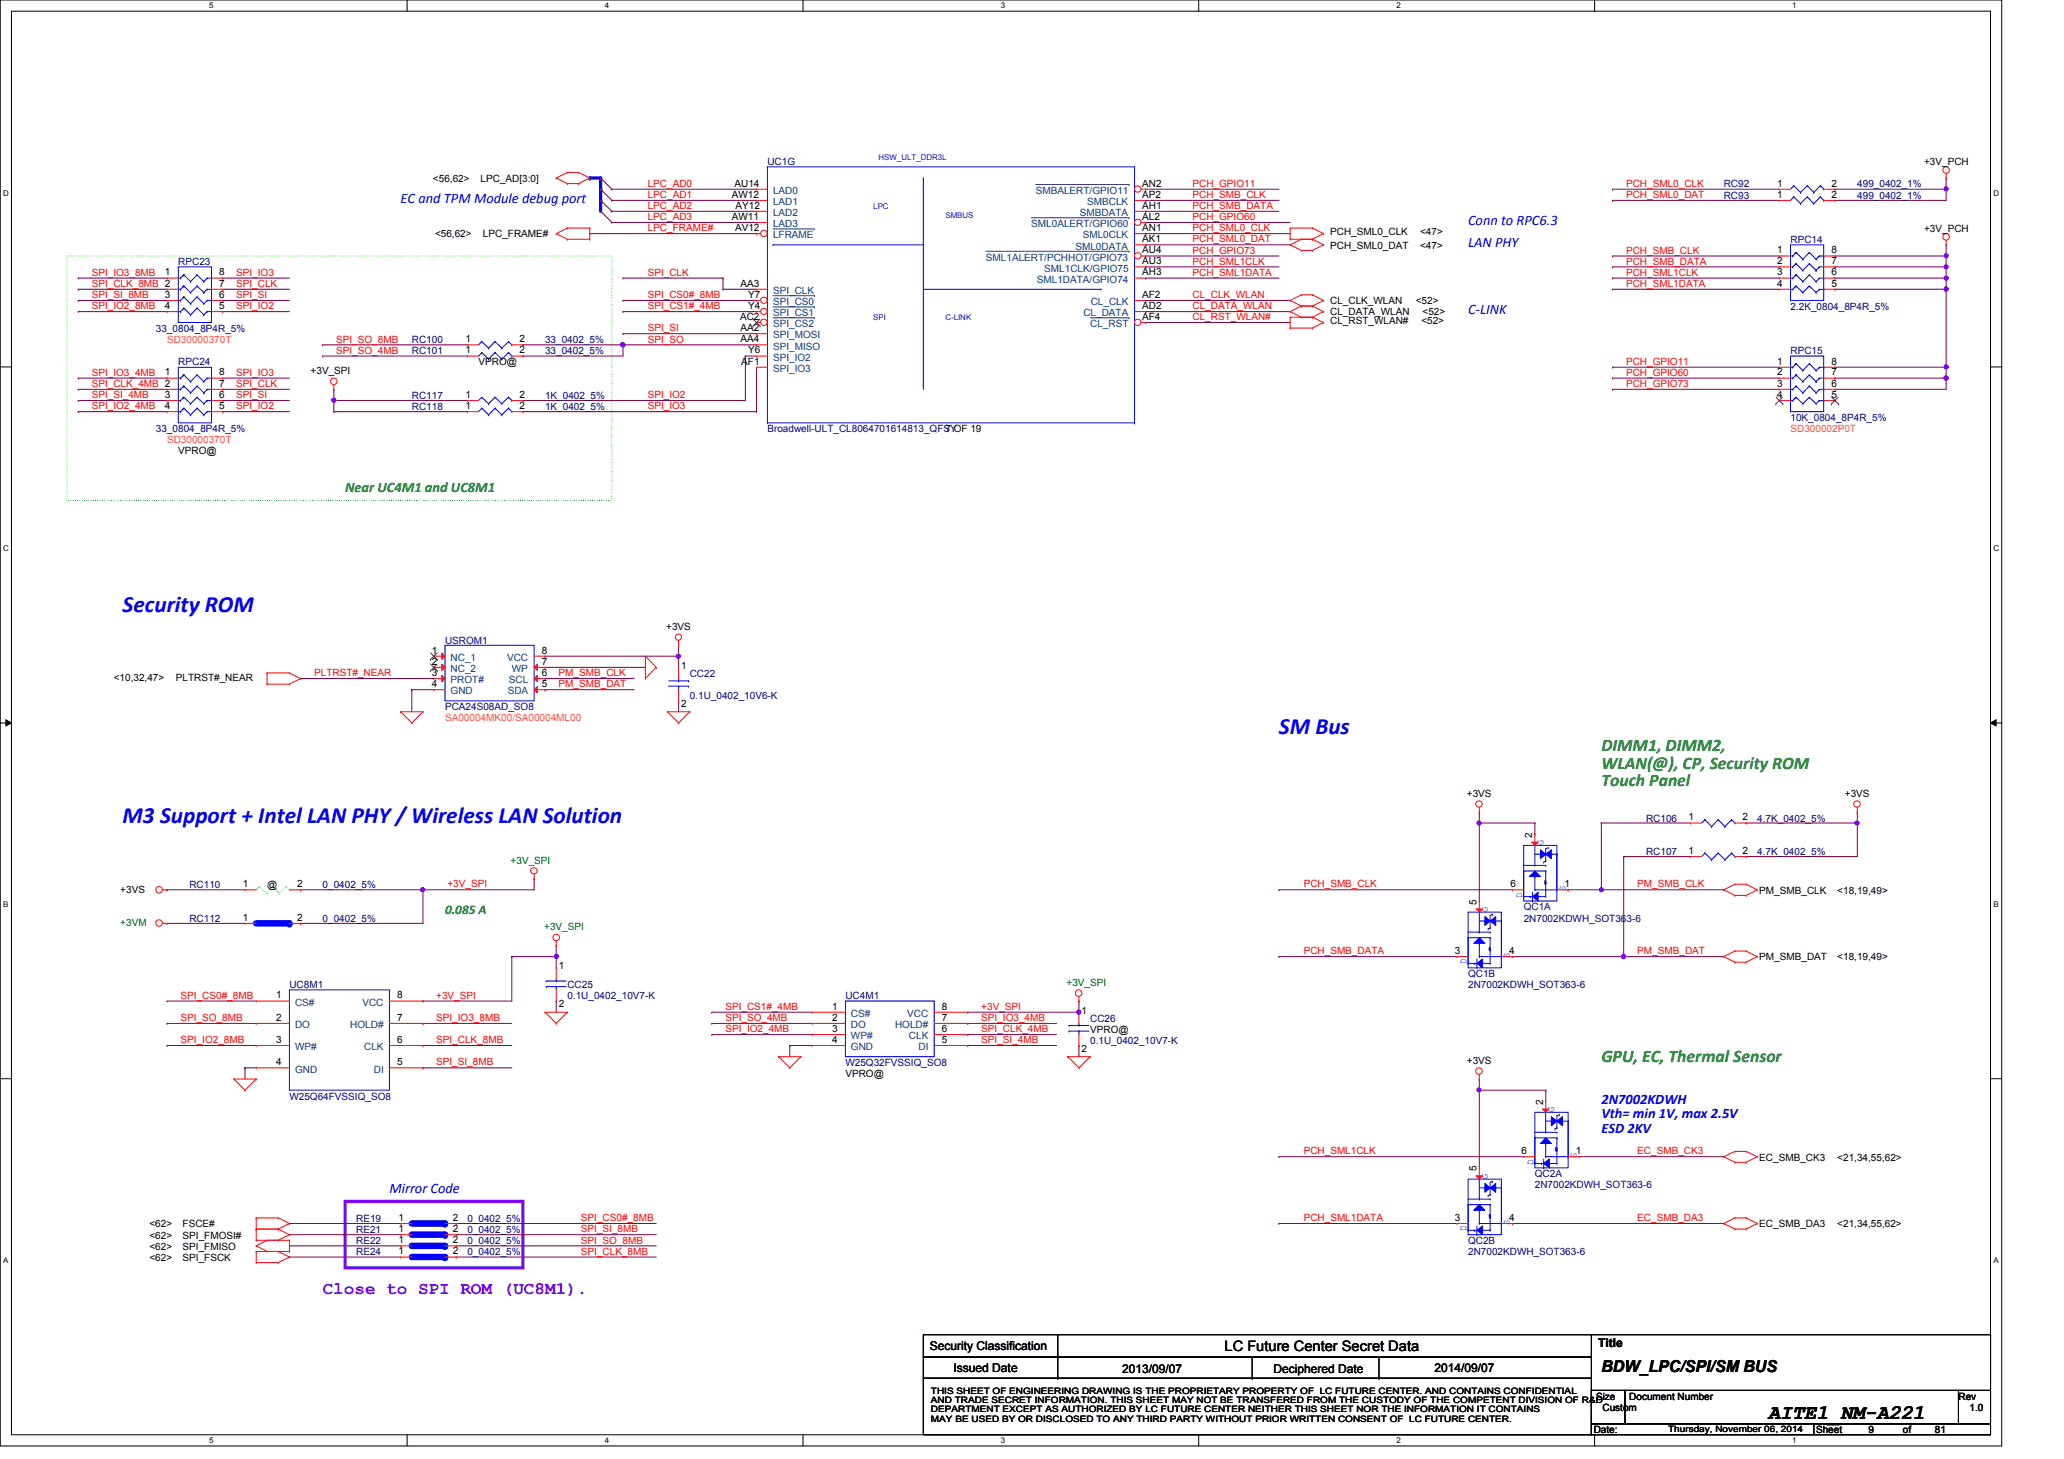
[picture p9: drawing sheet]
<svg xmlns="http://www.w3.org/2000/svg" width="297mm" height="210mm" viewBox="0 0 297 210" stroke-linecap="round" stroke-linejoin="round" font-family="sans-serif">
<defs><g id="words">
<g font-size="3.3" fill="#00f">
<text x="17.6" y="88">Security ROM</text>
<text x="184.1" y="105.6">SM Bus</text>
<text x="17.6" y="118.4">M3 Support + Intel LAN PHY / Wireless LAN Solution</text>
</g>
<text font-size="3" x="254.5" y="204.2">AITE1_NM-A221</text>
<g font-size="2.5" fill="#008000">
<text x="230.5" y="108">DIMM1, DIMM2,</text>
<text x="230.5" y="110.6">WLAN(@), CP, Security ROM</text>
<text x="230.5" y="113.1">Touch Panel</text>
<text x="230.5" y="152.8">GPU, EC, Thermal Sensor</text>
</g>
<text font-size="2.5" fill="#8000ff" x="46.4" y="186.1">Close to SPI ROM (UC8M1).</text>
<text font-size="2.4" x="230.5" y="197.4">BDW_LPC/SPI/SM BUS</text>
<g font-size="2.1" fill="#00f">
<text x="57.7" y="29.2">EC and TPM Module debug port</text>
<text x="211.3" y="35.6">LAN PHY</text>
<text x="211.3" y="32.4">Conn to RPC6.3</text>
<text x="211.3" y="45.2">C-LINK</text>
<text x="230.5" y="158.8">2N7002KDWH</text>
<text x="230.5" y="160.9">Vth= min 1V, max 2.5V</text>
<text x="230.5" y="163">ESD 2KV</text>
<text x="56" y="171.6">Mirror Code</text>
</g>
<text font-size="2.1" fill="#008000" x="49.7" y="70.8">Near UC4M1 and UC8M1</text>
<text font-size="2.1" x="176.2" y="194.4">LC Future Center Secret Data</text>
<text font-size="1.9" fill="#008000" x="64" y="131.4">0.085 A</text>
<g font-size="1.7">
<text x="133.8" y="194.3">Security Classification</text>
<text x="137.2" y="197.3">Issued Date</text>
<text x="161.5" y="197.5">2013/09/07</text>
<text x="183.3" y="197.5">Deciphered Date</text>
<text x="206.5" y="197.3">2014/09/07</text>
<text x="230" y="193.8">Title</text>
</g>
<g font-size="1.4" fill="#000080">
<text x="110.4" y="23.7">UC1G</text>
<text x="248.1" y="28.6">RC93</text>
<text x="248.1" y="27">RC92</text>
<text x="267.3" y="28.6">499_0402_1%</text>
<text x="267.3" y="27">499_0402_1%</text>
<text x="257.7" y="35">RPC14</text>
<text x="25.7" y="38.2">RPC23</text>
<text x="22.4" y="47.8">33_0804_8P4R_5%</text>
<text x="257.7" y="44.6">2.2K_0804_8P4R_5%</text>
<text x="25.7" y="52.6">RPC24</text>
<text x="59.3" y="49.4">RC100</text>
<text x="59.3" y="51">RC101</text>
<text x="78.4" y="49.4">33_0402_5%</text>
<text x="78.4" y="51">33_0402_5%</text>
<text x="257.7" y="51">RPC15</text>
<text x="59.3" y="57.4">RC117</text>
<text x="59.3" y="59">RC118</text>
<text x="78.4" y="57.4">1K_0402_5%</text>
<text x="78.4" y="59">1K_0402_5%</text>
<text x="22.4" y="62.2">33_0804_8P4R_5%</text>
<text x="110.4" y="62.2">Broadwell-ULT_CL8064701614813_QFSY</text>
<text x="257.7" y="60.6">10K_0804_8P4R_5%</text>
<text x="64" y="92.6">USROM1</text>
<text x="99.3" y="97.4">CC22</text>
<text x="99.3" y="100.6">0.1U_0402_10V6-K</text>
<text x="64" y="102.2">PCA24S08AD_SO8</text>
<text x="236.9" y="118.2">RC106</text>
<text x="252.9" y="118.2">4.7K_0402_5%</text>
<text x="236.9" y="123">RC107</text>
<text x="252.9" y="123">4.7K_0402_5%</text>
<text x="27.3" y="127.8">RC110</text>
<text x="46.4" y="127.8">0_0402_5%</text>
<text x="219.3" y="131">QC1A</text>
<text x="27.3" y="132.6">RC112</text>
<text x="46.4" y="132.6">0_0402_5%</text>
<text x="219.3" y="132.6">2N7002KDWH_SOT363-6</text>
<text x="41.7" y="142.2">UC8M1</text>
<text x="81.7" y="142.2">CC25</text>
<text x="81.7" y="143.8">0.1U_0402_10V7-K</text>
<text x="121.7" y="143.8">UC4M1</text>
<text x="211.3" y="140.6">QC1B</text>
<text x="211.3" y="142.2">2N7002KDWH_SOT363-6</text>
<text x="156.9" y="147">CC26</text>
<text x="121.7" y="153.4">W25Q32FVSSIQ_SO8</text>
<text x="156.9" y="150.2">0.1U_0402_10V7-K</text>
<text x="41.7" y="158.2">W25Q64FVSSIQ_SO8</text>
<text x="220.9" y="169.4">QC2A</text>
<text x="220.9" y="171">2N7002KDWH_SOT363-6</text>
<text x="51.3" y="175.8">RE19</text>
<text x="51.3" y="179">RE22</text>
<text x="51.3" y="177.4">RE21</text>
<text x="67.3" y="175.8">0_0402_5%</text>
<text x="67.3" y="179">0_0402_5%</text>
<text x="67.3" y="177.4">0_0402_5%</text>
<text x="211.3" y="179">QC2B</text>
<text x="51.3" y="180.6">RE24</text>
<text x="67.3" y="180.6">0_0402_5%</text>
<text x="211.3" y="180.6">2N7002KDWH_SOT363-6</text>
</g>
<g font-size="1.4">
<text x="276.9" y="23.7">+3V_PCH</text>
<text x="62.3" y="26.2">&lt;56,62&gt;</text>
<text x="69.2" y="26.2">LPC_AD[3:0]</text>
<text x="105.3" y="28.4">AW12</text>
<text x="105.7" y="26.8">AU14</text>
<text x="164.4" y="28.4">AP2</text>
<text x="164.4" y="26.8">AN2</text>
<text x="255.8" y="28.4">1</text>
<text x="255.8" y="26.8">1</text>
<text x="263.6" y="28.4">2</text>
<text x="263.6" y="26.8">2</text>
<text x="62.6" y="34.2">&lt;56,62&gt;</text>
<text x="69.5" y="34.2">LPC_FRAME#</text>
<text x="105.3" y="31.6">AW11</text>
<text x="105.8" y="33.2">AV12</text>
<text x="105.9" y="30">AY12</text>
<text x="164.4" y="34.8">AK1</text>
<text x="164.4" y="33.2">AN1</text>
<text x="164.4" y="30">AH1</text>
<text x="164.4" y="31.6">AL2</text>
<text x="191.4" y="33.9">PCH_SML0_CLK</text>
<text x="191.4" y="35.8">PCH_SML0_DAT</text>
<text x="204.4" y="33.9">&lt;47&gt;</text>
<text x="204.4" y="35.8">&lt;47&gt;</text>
<text x="276.9" y="33.4">+3V_PCH</text>
<text x="23.7" y="39.6">1</text>
<text x="31.5" y="39.6">8</text>
<text x="31.5" y="41.2">7</text>
<text x="106.6" y="41.2">AA3</text>
<text x="164.4" y="38">AU3</text>
<text x="164.4" y="39.6">AH3</text>
<text x="164.4" y="36.4">AU4</text>
<text x="255.8" y="36.4">1</text>
<text x="255.8" y="38">2</text>
<text x="255.8" y="39.6">3</text>
<text x="255.8" y="41.2">4</text>
<text x="263.6" y="36.4">8</text>
<text x="263.6" y="38">7</text>
<text x="263.6" y="39.6">6</text>
<text x="263.6" y="41.2">5</text>
<text x="23.7" y="42.8">3</text>
<text x="23.7" y="44.4">4</text>
<text x="31.5" y="42.8">6</text>
<text x="31.5" y="44.4">5</text>
<text x="106.5" y="46">AC2</text>
<text x="106.6" y="47.6">AA2</text>
<text x="107.7" y="44.4">Y4</text>
<text x="107.7" y="42.8">Y7</text>
<text x="164.4" y="46">AF4</text>
<text x="164.4" y="44.4">AD2</text>
<text x="164.4" y="42.8">AF2</text>
<text x="191.4" y="43.8">CL_CLK_WLAN</text>
<text x="191.4" y="45.4">CL_DATA_WLAN</text>
<text x="191.4" y="46.7">CL_RST_WLAN#</text>
<text x="203.7" y="43.8">&lt;52&gt;</text>
<text x="204.6" y="46.7">&lt;52&gt;</text>
<text x="204.7" y="45.4">&lt;52&gt;</text>
<text x="44.7" y="53.8">+3V_SPI</text>
<text x="67" y="49.2">1</text>
<text x="67" y="50.8">1</text>
<text x="68.9" y="52.6">VPRO@</text>
<text x="74.8" y="49.2">2</text>
<text x="74.8" y="50.8">2</text>
<text x="106.6" y="49.2">AA4</text>
<text x="106.7" y="52.5">AF1</text>
<text x="107.7" y="50.8">Y6</text>
<text x="255.8" y="52.5">1</text>
<text x="263.6" y="52.5">8</text>
<text x="23.7" y="54">1</text>
<text x="23.7" y="57.2">3</text>
<text x="23.7" y="58.8">4</text>
<text x="31.5" y="54">8</text>
<text x="31.5" y="55.6">7</text>
<text x="31.5" y="57.2">6</text>
<text x="31.5" y="58.8">5</text>
<text x="67" y="57.2">1</text>
<text x="67" y="58.8">1</text>
<text x="74.8" y="57.2">2</text>
<text x="74.8" y="58.8">2</text>
<text x="255.8" y="54">2</text>
<text x="255.8" y="55.6">3</text>
<text x="255.8" y="57.2">4</text>
<text x="263.6" y="54">7</text>
<text x="263.6" y="55.6">6</text>
<text x="263.6" y="57.2">5</text>
<text x="25.7" y="65.4">VPRO@</text>
<text x="136.1" y="62.2">7 OF 19</text>
<text x="62.1" y="94">1</text>
<text x="62.1" y="95.6">2</text>
<text x="78" y="94">8</text>
<text x="78" y="95.6">7</text>
<text x="95.9" y="90.6">+3VS</text>
<text x="16.4" y="98">&lt;10,32,47&gt;</text>
<text x="25.3" y="98">PLTRST#_NEAR</text>
<text x="62.1" y="97.2">3</text>
<text x="62.1" y="98.8">4</text>
<text x="78" y="98.8">5</text>
<text x="78" y="97.2">6</text>
<text x="98" y="96.2">1</text>
<text x="98" y="101.7">2</text>
<text x="211.1" y="114.6">+3VS</text>
<text x="243" y="118">1</text>
<text x="250.8" y="118">2</text>
<text x="265.5" y="114.6">+3VS</text>
<text x="220.5" y="120.5" transform="rotate(-90 220.5 120.5)">2</text>
<text x="243" y="122.9">1</text>
<text x="250.8" y="122.9">2</text>
<text x="17.3" y="128.4">+3VS</text>
<text x="35" y="127.6">1</text>
<text x="38.4" y="127.8">@</text>
<text x="42.8" y="127.6">2</text>
<text x="212.5" y="130.1" transform="rotate(-90 212.5 130.1)">5</text>
<text x="217.4" y="127.6">6</text>
<text x="225.2" y="127.6">1</text>
<text x="253.2" y="128.6">PM_SMB_CLK</text>
<text x="264.4" y="128.6">&lt;18,19,49&gt;</text>
<text x="35" y="132.5">1</text>
<text x="42.8" y="132.5">2</text>
<text x="209.4" y="137.2">3</text>
<text x="217.2" y="137.2">4</text>
<text x="39.7" y="143.6">1</text>
<text x="57.1" y="143.6">8</text>
<text x="80.4" y="139.4">1</text>
<text x="253.2" y="138.2">PM_SMB_DAT</text>
<text x="264.4" y="138.2">&lt;18,19,49&gt;</text>
<text x="39.7" y="146.9">2</text>
<text x="57.1" y="146.9">7</text>
<text x="80.4" y="144.9">2</text>
<text x="119.8" y="145.2">1</text>
<text x="119.8" y="146.9">2</text>
<text x="119.8" y="148.5">3</text>
<text x="135.5" y="145.2">8</text>
<text x="135.5" y="146.9">7</text>
<text x="135.5" y="148.5">6</text>
<text x="155.7" y="145.8">1</text>
<text x="156.9" y="148.6">VPRO@</text>
<text x="39.7" y="153.2">4</text>
<text x="39.7" y="150">3</text>
<text x="57.1" y="150">6</text>
<text x="57.1" y="153.2">5</text>
<text x="119.8" y="150">4</text>
<text x="121.7" y="155">VPRO@</text>
<text x="135.5" y="150">5</text>
<text x="155.7" y="151.3">2</text>
<text x="211.1" y="153.1">+3VS</text>
<text x="222.1" y="158.9" transform="rotate(-90 222.1 158.9)">2</text>
<text x="219" y="166">6</text>
<text x="226.8" y="166">1</text>
<text x="253.2" y="167">EC_SMB_CK3</text>
<text x="264.4" y="167">&lt;21,34,55,62&gt;</text>
<text x="212.5" y="168.5" transform="rotate(-90 212.5 168.5)">5</text>
<text x="21.5" y="176.6">&lt;62&gt;</text>
<text x="21.5" y="178.2">&lt;62&gt;</text>
<text x="21.5" y="179.8">&lt;62&gt;</text>
<text x="26.3" y="176.6">FSCE#</text>
<text x="26.3" y="178.2">SPI_FMOSI#</text>
<text x="26.3" y="179.8">SPI_FMISO</text>
<text x="57.4" y="175.6">1</text>
<text x="57.4" y="178.9">1</text>
<text x="57.4" y="177.2">1</text>
<text x="65.1" y="175.6">2</text>
<text x="65.1" y="178.9">2</text>
<text x="65.1" y="177.2">2</text>
<text x="209.4" y="175.6">3</text>
<text x="217.2" y="175.6">4</text>
<text x="253.2" y="176.6">EC_SMB_DA3</text>
<text x="264.4" y="176.6">&lt;21,34,55,62&gt;</text>
<text x="21.5" y="181.4">&lt;62&gt;</text>
<text x="26.3" y="181.4">SPI_FSCK</text>
<text x="57.4" y="180.5">1</text>
<text x="65.1" y="180.5">2</text>
<text x="229.7" y="201.4">Size</text>
<text x="230.6" y="203">Custom</text>
<text x="234.5" y="201.4">Document Number</text>
<text x="281.9" y="201.4">Rev</text>
<text x="283.5" y="203">1.0</text>
<text x="229.4" y="206.2">Date:</text>
<text x="261.4" y="206.2">Sheet</text>
<text x="268.9" y="206.2">9</text>
<text x="273.9" y="206.2">of</text>
<text x="278.5" y="206.2">81</text>
</g>
<g font-size="1.4" fill="#f00">
<text x="93.2" y="28.5">LPC_AD1</text>
<text x="93.2" y="26.9">LPC_AD0</text>
<text x="171.6" y="28.5">PCH_SMB_CLK</text>
<text x="171.6" y="26.9">PCH_GPIO11</text>
<text x="234" y="26.9">PCH_SML0_CLK</text>
<text x="234" y="28.5">PCH_SML0_DAT</text>
<text x="93.2" y="33.3">LPC_FRAME#</text>
<text x="93.2" y="31.7">LPC_AD3</text>
<text x="93.2" y="30.1">LPC_AD2</text>
<text x="171.6" y="31.7">PCH_GPIO60</text>
<text x="171.6" y="33.3">PCH_SML0_CLK</text>
<text x="171.6" y="34.9">PCH_SML0_DAT</text>
<text x="171.6" y="30.1">PCH_SMB_DATA</text>
<text x="13.2" y="41.3">SPI_CLK_8MB 2</text>
<text x="13.2" y="39.7">SPI_IO3_8MB</text>
<text x="34" y="39.7">SPI_IO3</text>
<text x="34" y="41.3">SPI_CLK</text>
<text x="93.2" y="39.7">SPI_CLK</text>
<text x="171.6" y="36.5">PCH_GPIO73</text>
<text x="171.6" y="38.1">PCH_SML1CLK</text>
<text x="171.6" y="39.7">PCH_SML1DATA</text>
<text x="234" y="36.5">PCH_SMB_CLK</text>
<text x="234" y="38.1">PCH_SMB_DATA</text>
<text x="234" y="41.3">PCH_SML1DATA</text>
<text x="234" y="39.7">PCH_SML1CLK</text>
<text x="13.2" y="42.9">SPI_SI_8MB</text>
<text x="13.2" y="44.5">SPI_IO2_8MB</text>
<text x="34" y="42.9">SPI_SI</text>
<text x="34" y="44.5">SPI_IO2</text>
<text x="93.2" y="44.5">SPI_CS1#_4MB</text>
<text x="93.2" y="42.9">SPI_CS0#_8MB</text>
<text x="93.2" y="47.7">SPI_SI</text>
<text x="171.6" y="42.9">CL_CLK_WLAN</text>
<text x="171.6" y="44.5">CL_DATA_WLAN</text>
<text x="171.6" y="46.1">CL_RST_WLAN#</text>
<text x="48.4" y="49.3">SPI_SO_8MB</text>
<text x="48.4" y="50.9">SPI_SO_4MB</text>
<text x="93.2" y="49.3">SPI_SO</text>
<text x="234" y="52.5">PCH_GPIO11</text>
<text x="13.2" y="55.7">SPI_CLK_4MB 2</text>
<text x="13.2" y="57.3">SPI_SI_4MB</text>
<text x="13.2" y="58.9">SPI_IO2_4MB</text>
<text x="13.2" y="54.1">SPI_IO3_4MB</text>
<text x="34" y="54.1">SPI_IO3</text>
<text x="34" y="55.7">SPI_CLK</text>
<text x="34" y="57.3">SPI_SI</text>
<text x="34" y="58.9">SPI_IO2</text>
<text x="93.2" y="57.3">SPI_IO2</text>
<text x="93.2" y="58.9">SPI_IO3</text>
<text x="234" y="55.7">PCH_GPIO73</text>
<text x="234" y="54.1">PCH_GPIO60</text>
<text x="45.2" y="97.3">PLTRST#_NEAR</text>
<text x="80.4" y="97.3">PM_SMB_CLK</text>
<text x="80.4" y="98.9">PM_SMB_DAT</text>
<text x="64.4" y="127.7">+3V_SPI</text>
<text x="187.6" y="127.7">PCH_SMB_CLK</text>
<text x="235.6" y="127.7">PM_SMB_CLK</text>
<text x="187.6" y="137.3">PCH_SMB_DATA</text>
<text x="235.6" y="137.3">PM_SMB_DAT</text>
<text x="26" y="143.7">SPI_CS0#_8MB</text>
<text x="62.8" y="143.7">+3V_SPI</text>
<text x="26" y="146.9">SPI_SO_8MB</text>
<text x="62.8" y="146.9">SPI_IO3_8MB</text>
<text x="104.4" y="145.3">SPI_CS1#_4MB</text>
<text x="104.4" y="146.9">SPI_SO_4MB</text>
<text x="104.4" y="148.5">SPI_IO2_4MB</text>
<text x="141.2" y="146.9">SPI_IO3_4MB</text>
<text x="141.2" y="148.5">SPI_CLK_4MB</text>
<text x="141.2" y="145.3">+3V_SPI</text>
<text x="26" y="150.1">SPI_IO2_8MB</text>
<text x="62.8" y="153.3">SPI_SI_8MB</text>
<text x="62.8" y="150.1">SPI_CLK_8MB</text>
<text x="141.2" y="150.1">SPI_SI_4MB</text>
<text x="187.6" y="166.1">PCH_SML1CLK</text>
<text x="235.6" y="166.1">EC_SMB_CK3</text>
<text x="83.6" y="175.7">SPI_CS0#_8MB</text>
<text x="83.6" y="177.3">SPI_SI_8MB</text>
<text x="83.6" y="178.9">SPI_SO_8MB</text>
<text x="187.6" y="175.7">PCH_SML1DATA</text>
<text x="235.6" y="175.7">EC_SMB_DA3</text>
<text x="83.6" y="180.5">SPI_CLK_8MB</text>
</g>
<g font-size="1.4" fill="#004080">
<text x="111.2" y="29.5">LAD1</text>
<text x="111.2" y="27.9">LAD0</text>
<text x="149.1" y="27.9">SMBALERT/GPIO11</text>
<text x="156.5" y="29.5">SMBCLK</text>
<text x="111.2" y="34.3">LFRAME</text>
<text x="111.2" y="32.7">LAD3</text>
<text x="111.2" y="31.1">LAD2</text>
<text x="148.4" y="32.7">SML0ALERT/GPIO60</text>
<text x="154.8" y="35.9">SML0DATA</text>
<text x="155.4" y="31.1">SMBDATA</text>
<text x="155.8" y="34.3">SML0CLK</text>
<text x="141.9" y="37.5">SML1ALERT/PCHHOT/GPIO73</text>
<text x="149.2" y="40.7">SML1DATA/GPIO74</text>
<text x="150.3" y="39.1">SML1CLK/GPIO75</text>
<text x="111.2" y="47.1">SPI_CS2</text>
<text x="111.2" y="45.5">SPI_CS1</text>
<text x="111.2" y="42.3">SPI_CLK</text>
<text x="111.2" y="43.9">SPI_CS0</text>
<text x="155.9" y="45.5">CL_DATA</text>
<text x="156.9" y="47.1">CL_RST</text>
<text x="157" y="43.9">CL_CLK</text>
<text x="111.2" y="53.5">SPI_IO3</text>
<text x="111.2" y="51.9">SPI_IO2</text>
<text x="111.2" y="50.3">SPI_MISO</text>
<text x="111.2" y="48.7">SPI_MOSI</text>
<text x="64.9" y="95.1">NC_1</text>
<text x="73" y="95.1">VCC</text>
<text x="64.9" y="96.7">NC_2</text>
<text x="64.9" y="98.3">PROT#</text>
<text x="64.9" y="99.9">GND</text>
<text x="73.1" y="99.9">SDA</text>
<text x="73.2" y="98.3">SCL</text>
<text x="73.7" y="96.7">WP</text>
<text x="42.5" y="147.9">DO</text>
<text x="42.5" y="144.7">CS#</text>
<text x="50.4" y="147.9">HOLD#</text>
<text x="52.2" y="144.7">VCC</text>
<text x="122.5" y="146.3">CS#</text>
<text x="122.5" y="147.9">DO</text>
<text x="122.5" y="149.5">WP#</text>
<text x="128.8" y="147.9">HOLD#</text>
<text x="130.6" y="146.3">VCC</text>
<text x="130.8" y="149.5">CLK</text>
<text x="42.5" y="154.3">GND</text>
<text x="42.5" y="151.1">WP#</text>
<text x="52.4" y="151.1">CLK</text>
<text x="53.8" y="154.3">DI</text>
<text x="122.5" y="151.1">GND</text>
<text x="132.2" y="151.1">DI</text>
</g>
<g font-size="1.4" fill="#ff8000">
<text x="24" y="49.4">SD30000370T</text>
<text x="24" y="63.8">SD30000370T</text>
<text x="257.7" y="62.2">SD300002P0T</text>
<text x="64" y="103.8">SA00004MK00/SA00004ML00</text>
</g>
<g font-size="1.4" fill="#008000">
<text x="73.5" y="124.2">+3V_SPI</text>
<text x="17.3" y="133.2">+3VM</text>
<text x="78.3" y="133.9">+3V_SPI</text>
<text x="153.5" y="141.9">+3V_SPI</text>
</g>
<g font-size="1.4" fill="#00f">
<text x="222.1" y="121.6" transform="rotate(-90 222.1 121.6)">G</text>
<text x="214.1" y="131.2" transform="rotate(-90 214.1 131.2)">G</text>
<text x="219.1" y="129.2" transform="rotate(-90 219.1 129.2)">D</text>
<text x="225.3" y="128.2" transform="rotate(-90 225.3 128.2)">S</text>
<text x="217.3" y="137.8" transform="rotate(-90 217.3 137.8)">S</text>
<text x="211.1" y="138.7" transform="rotate(-90 211.1 138.7)">D</text>
<text x="223.7" y="160" transform="rotate(-90 223.7 160)">G</text>
<text x="220.7" y="167.6" transform="rotate(-90 220.7 167.6)">D</text>
<text x="226.9" y="166.6" transform="rotate(-90 226.9 166.6)">S</text>
<text x="214.1" y="169.6" transform="rotate(-90 214.1 169.6)">G</text>
<text x="211.1" y="177.2" transform="rotate(-90 211.1 177.2)">D</text>
<text x="217.3" y="176.2" transform="rotate(-90 217.3 176.2)">S</text>
</g>
<g font-size="1.3">
<text x="134" y="200.6">THIS SHEET OF ENGINEERING DRAWING IS THE PROPRIETARY PROPERTY OF LC FUTURE CENTER. AND CONTAINS CONFIDENTIAL</text>
<text x="134" y="201.9">AND TRADE SECRET INFORMATION. THIS SHEET MAY NOT BE TRANSFERED FROM THE CUSTODY OF THE COMPETENT DIVISION OF R&amp;D</text>
<text x="134" y="203.2">DEPARTMENT EXCEPT AS AUTHORIZED BY LC FUTURE CENTER NEITHER THIS SHEET NOR THE INFORMATION IT CONTAINS</text>
<text x="134" y="204.5">MAY BE USED BY OR DISCLOSED TO ANY THIRD PARTY WITHOUT PRIOR WRITTEN CONSENT OF LC FUTURE CENTER.</text>
<text x="240.1" y="206">Thursday, November 06, 2014</text>
</g>
<g font-size="1.1">
<text x="30.1" y="1.1">5</text>
<text x="87" y="1.1">4</text>
<text x="144" y="1.1">3</text>
<text x="201" y="1.1">2</text>
<text x="257.9" y="1.1">1</text>
<text x=".5" y="28.2">D</text>
<text x="286.9" y="28.2">D</text>
<text x=".5" y="79.3">C</text>
<text x="286.9" y="79.3">C</text>
<text x=".5" y="130.6">B</text>
<text x="286.9" y="130.6">B</text>
<text x=".5" y="181.7">A</text>
<text x="286.9" y="181.7">A</text>
<text x="30.1" y="207.6">5</text>
<text x="87" y="207.6">4</text>
<text x="144" y="207.6">3</text>
<text x="201" y="207.6">2</text>
<text x="257.9" y="207.6">1</text>
</g>
<g font-size="1.1" fill="#00f">
<text x="126.4" y="23.1">HSW_ULT_DDR3L</text>
<text x="125.7" y="30.1">LPC</text>
<text x="136.1" y="31.4">SMBUS</text>
<text x="125.7" y="46.1">SPI</text>
<text x="136.1" y="46.1">C-LINK</text>
</g>
</g></defs>
<path d="M0 0h288.1v208h-288.1zM1.6 1.6h284.9v204.8h-284.9z" fill="none" stroke="#000" stroke-width=".14"/>
<g fill="#fff">
<path d="M30.1 .2h.6v1.2h-.6z"/>
<path d="M30.1 206.6h.6v1.2h-.6z"/>
</g>
<path d="M58.6 0v1.6M58.6 206.4v1.6" fill="none" stroke="#000" stroke-width=".14"/>
<g fill="#fff">
<path d="M87 .2h.6v1.2h-.6z"/>
<path d="M87 206.6h.6v1.2h-.6z"/>
</g>
<path d="M115.6 0v1.6M115.6 206.4v1.6" fill="none" stroke="#000" stroke-width=".14"/>
<g fill="#fff">
<path d="M144 .2h.6v1.2h-.6z"/>
<path d="M144 206.6h.6v1.2h-.6z"/>
</g>
<path d="M172.5 0v1.6M172.5 206.4v1.6" fill="none" stroke="#000" stroke-width=".14"/>
<g fill="#fff">
<path d="M201 .2h.5v1.2h-.5z"/>
<path d="M201 206.6h.5v1.2h-.5z"/>
</g>
<path d="M229.5 0v1.6M229.5 206.4v1.6" fill="none" stroke="#000" stroke-width=".14"/>
<g fill="#fff">
<path d="M257.9 .2h.6v1.2h-.6z"/>
<path d="M257.9 206.6h.6v1.2h-.6z"/>
<path d="M.5 27.2h.7v1.2h-.7z"/>
<path d="M286.9 27.2h.8v1.2h-.8z"/>
<path d="M.5 78.4h.7v1.1h-.7z"/>
<path d="M286.9 78.4h.8v1.1h-.8z"/>
</g>
<path d="M0 52.8h1.6M286.5 52.8h1.6" fill="none" stroke="#000" stroke-width=".14"/>
<g fill="#fff">
<path d="M.5 129.6h.7v1.2h-.7z"/>
<path d="M286.9 129.6h.7v1.2h-.7z"/>
</g>
<path d="M0 104h1.6M.8 103.5l.8 .5-.8 .4zM286.5 104l.8-.5v.9zM286.5 104h1.6" fill="none" stroke="#000" stroke-width=".14"/>
<path d="M.8 103.5l.8 .5-.8 .4zM286.5 104l.8-.5v.9z" fill="#000"/>
<g fill="#fff">
<path d="M.5 180.8h.7v1.1h-.7z"/>
<path d="M286.9 180.8h.7v1.1h-.7z"/>
</g>
<path d="M0 155.2h1.6M286.5 155.2h1.6" fill="none" stroke="#000" stroke-width=".14"/>
<path d="M9.6 36.8h78.5v35.2h-78.5z" fill="none" stroke="#0f0" stroke-width=".14" stroke-dasharray="0 .3"/>
<path d="M49.7 172.8h25.6v9.6h-25.6z" fill="none" stroke="#8000ff" stroke-width=".47"/>
<g fill="none" stroke="#800040" stroke-width=".14">
<path d="M164.9 32h.1M164.9 33.6h.1M164.9 35.2h.1M164.9 36.8h.1M164.9 38.4h.1M164.9 30.4h.1M164.9 28.8h.1M164.9 27.2h.1M164.9 32h20.8M164.9 33.6h20.8M164.9 35.2h20.8M164.9 36.8h19.2"/>
<path d="M164.9 38.4h19.2M164.9 30.4h19.2M164.9 28.8h19.2M164.9 27.2h19.2M89.7 40h.1M89.7 44.8h.1M89.7 43.2h.1M89.7 40h14.4M89.7 44.8h19.2M89.7 43.2h19.2M43.3 97.6h.1M43.3 97.6h19.1"/>
<path d="M59.3 99.2h.1M59.3 99.2h3.1M59.3 99.2v3.2M78.4 97.6h.1M78.4 99.2h.1M78.4 96h.1M78.4 94.4h.1M78.4 97.6h12.9M78.4 99.2h12.9M78.4 96h14.5M97.7 92.8h.1M97.7 92.8v1.6h-19.3"/>
<path d="M76.9 126.4h.1M76.9 126.4v1.6"/>
</g>
<circle cx="97.6" cy="94.4" r=".31" fill="#f0f"/>
<circle cx="97.6" cy="94.4" r=".31" fill="none" stroke="#f0f" stroke-width=".14"/>
<path d="M97.7 94.4h.1M97.7 94.4v1.6M97.7 100.8h.1M97.7 100.8v1.6M43.3 132.8h.1M43.3 128h.1M43.3 128h33.6M60.9 128h.1M60.9 128v4.8h-17.6" fill="none" stroke="#800040" stroke-width=".14"/>
<circle cx="60.8" cy="128" r=".3" fill="#f0f"/>
<circle cx="60.8" cy="128" r=".3" fill="none" stroke="#f0f" stroke-width=".14"/>
<g fill="none" stroke="#800040" stroke-width=".14">
<path d="M232.1 27.2h.1M232.1 28.8h.1M232.1 36.8h.1M232.1 38.4h.1M232.1 27.2h24M232.1 28.8h24M232.1 36.8h24M232.1 38.4h24M264.1 28.8h.1M264.1 27.2h.1M264.1 27.2h16M264.1 28.8h16"/>
<path d="M280.1 36.8h.1M280.1 36.8v1.6M24 132.8h.1M24 128h.1M24 132.8h11.3M24 128h11.3M24 144h.1M24 150.4h.1M24 147.2h.1M24 144h12.9M24 150.4h12.9M24 147.2h12.9"/>
<path d="M35.3 153.6h.1M35.3 153.6v1.6M35.3 153.6h1.6M60.9 153.6h.1M60.9 150.4h.1M60.9 147.2h.1M60.9 153.6h12.8M60.9 150.4h12.8M60.9 147.2h12.8M102.4 145.6h.1M102.4 147.2h.1M102.4 148.8h.1"/>
<path d="M102.4 147.2h14.5M102.4 145.6h14.5M102.4 148.8h14.5M113.7 150.4h.1M113.7 150.4h3.2M113.7 150.4v1.6M139.3 147.2h.1M139.3 150.4h.1M139.3 148.8h.1M139.3 150.4h12.8M139.3 147.2h12.8M139.3 148.8h12.8"/>
<path d="M155.3 144h.1M155.3 150.4h.1M155.3 144v1.6M155.3 150.4v1.6"/>
</g>
<circle cx="280.1" cy="27.2" r=".3" fill="#f0f"/>
<circle cx="280.1" cy="27.2" r=".3" fill="none" stroke="#f0f" stroke-width=".14"/>
<path d="M264.1 38.4h.1M264.1 36.8h.1M264.1 38.4h16M264.1 36.8h16" fill="none" stroke="#800040" stroke-width=".14"/>
<circle cx="280.1" cy="36.8" r=".3" fill="#f0f"/>
<circle cx="280.1" cy="36.8" r=".3" fill="none" stroke="#f0f" stroke-width=".14"/>
<path d="M280.1 25.6h.1M280.1 27.2h.1M280.1 38.4h.1M280.1 25.6v3.2M280.1 38.4v1.6h-16M232.1 41.6h.1M232.1 40h.1M232.1 41.6h24M232.1 40h24M264.1 40h.1M264.1 41.6h.1M264.1 41.6h16" fill="none" stroke="#800040" stroke-width=".14"/>
<circle cx="280.1" cy="38.4" r=".3" fill="#f0f"/>
<circle cx="280.1" cy="38.4" r=".3" fill="none" stroke="#f0f" stroke-width=".14"/>
<path d="M280.1 40h.1M280.1 40v1.6" fill="none" stroke="#800040" stroke-width=".14"/>
<circle cx="280.1" cy="41.6" r=".31" fill="#f0f"/>
<circle cx="280.1" cy="41.6" r=".31" fill="none" stroke="#f0f" stroke-width=".14"/>
<circle cx="280.1" cy="40" r=".3" fill="#f0f"/>
<circle cx="280.1" cy="40" r=".3" fill="none" stroke="#f0f" stroke-width=".14"/>
<g fill="none" stroke="#800040" stroke-width=".14">
<path d="M84.9 33.6h.1M84.9 33.6h24M88 32h.1M88 28.8h.1M88 32h20.9M88 28.8h20.9M75.3 57.6h.1M75.3 59.2h.1M75.3 59.2h33.6M89.7 48h.1M89.7 49.6h.1M89.7 48h19.2"/>
<path d="M89.7 49.6h19.2M104.1 40h.1M104.1 41.6h.1M104.1 40v1.6M104.1 41.6h4.8M107.3 51.2h.1M107.3 51.2v6.4h-32M107.3 51.2h1.6M108.9 59.2h.1M108.9 52.8v6.4M164.9 40h.1M164.9 43.2h.1"/>
<path d="M164.9 44.8h.1M164.9 46.4h.1M164.9 40h19.2M164.9 43.2h20.8M164.9 44.8h20.8M164.9 46.4h20.8"/>
</g>
<path d="M84.9 25.6h1.5" fill="none" stroke="#00f" stroke-width=".47"/>
<circle cx="84.9" cy="25.6" r=".23" fill="#00f"/>
<path d="M88 30.4h.1M88 27.2h.1M88 30.4h20.9M88 27.2h20.9" fill="none" stroke="#800040" stroke-width=".14"/>
<path d="M86.4 25.6v1.6" fill="none" stroke="#00f" stroke-width=".47"/>
<circle cx="86.4" cy="25.6" r=".23" fill="#00f"/>
<path d="M86.4 27.2v1.6" fill="none" stroke="#00f" stroke-width=".47"/>
<circle cx="86.4" cy="27.2" r=".23" fill="#00f"/>
<path d="M86.4 28.8v1.6" fill="none" stroke="#00f" stroke-width=".47"/>
<circle cx="86.4" cy="28.8" r=".23" fill="#00f"/>
<path d="M139.3 145.6h.1M139.3 145.6h16" fill="none" stroke="#800040" stroke-width=".14"/>
<circle cx="155.2" cy="145.6" r=".31" fill="#f0f"/>
<circle cx="155.2" cy="145.6" r=".31" fill="none" stroke="#f0f" stroke-width=".14"/>
<path d="M232.1 52.8h.1M232.1 56h.1M232.1 52.8h24M232.1 56h24M264.1 56h.1M264.1 54.4h.1M264.1 56h16M264.1 54.4h16M60.9 144h.1M60.9 144h12.8" fill="none" stroke="#800040" stroke-width=".14"/>
<circle cx="280.1" cy="54.4" r=".3" fill="#f0f"/>
<circle cx="280.1" cy="54.4" r=".3" fill="none" stroke="#f0f" stroke-width=".14"/>
<path d="M264.1 52.8h.1M264.1 52.8h16M280.1 54.4h.1M280.1 54.4v1.6" fill="none" stroke="#800040" stroke-width=".14"/>
<circle cx="280.1" cy="54.4" r=".3" fill="#f0f"/>
<circle cx="280.1" cy="54.4" r=".3" fill="none" stroke="#f0f" stroke-width=".14"/>
<path d="M280.1 41.6h.1M280.1 52.8h.1M280.1 41.6v12.8" fill="none" stroke="#800040" stroke-width=".14"/>
<circle cx="280.1" cy="52.8" r=".3" fill="#f0f"/>
<circle cx="280.1" cy="52.8" r=".3" fill="none" stroke="#f0f" stroke-width=".14"/>
<path d="M280.1 35.2h.1M280.1 35.2v1.6M212.9 116.8h.1M212.9 116.8v1.6M220.9 118.4h.1M220.9 118.4v1.6M212.9 156.8h.1M212.9 156.8v11.2M212.9 156.8h9.6" fill="none" stroke="#800040" stroke-width=".14"/>
<circle cx="212.8" cy="156.8" r=".3" fill="#f0f"/>
<circle cx="212.8" cy="156.8" r=".3" fill="none" stroke="#f0f" stroke-width=".14"/>
<g fill="none" stroke="#800040" stroke-width=".14">
<path d="M230.5 118.4h.1M230.5 118.4h12.8M184.1 128h.1M184.1 128h33.6M233.7 123.2h.1M233.7 137.6h.1M233.7 123.2h9.6M233.7 137.6h14.4M212.9 155.2h.1M212.9 155.2v1.6M222.5 156.8h.1M222.5 156.8v1.6"/>
<path d="M184.1 166.4h.1M184.1 166.4h35.2M227.3 166.4h.1M227.3 166.4h20.8"/>
</g>
<circle cx="233.7" cy="137.6" r=".32" fill="#f0f"/>
<circle cx="233.7" cy="137.6" r=".32" fill="none" stroke="#f0f" stroke-width=".14"/>
<path d="M230.5 128h.1M230.5 128h17.6" fill="none" stroke="#800040" stroke-width=".14"/>
<circle cx="230.5" cy="128" r=".3" fill="#f0f"/>
<circle cx="230.5" cy="128" r=".3" fill="none" stroke="#f0f" stroke-width=".14"/>
<path d="M212.9 118.4h.1M212.9 118.4h8M251.3 118.4h.1M251.3 118.4h16M225.7 128h.1M225.7 128h4.8" fill="none" stroke="#800040" stroke-width=".14"/>
<circle cx="267.2" cy="118.4" r=".3" fill="#f0f"/>
<circle cx="267.2" cy="118.4" r=".3" fill="none" stroke="#f0f" stroke-width=".14"/>
<g fill="none" stroke="#800040" stroke-width=".14">
<path d="M212.9 118.4h.1M212.9 118.4v11.2M230.5 118.4h.1M230.5 118.4v9.6M267.3 118.4h.1M267.3 116.8h.1M267.3 116.8v6.4h-16M217.7 137.6h.1M233.7 123.2h.1M233.7 123.2v14.4h-16M251.3 123.2h.1M184.1 176h.1"/>
<path d="M184.1 176h25.6M217.7 176h.1M217.7 176h30.4"/>
</g>
<circle cx="212.8" cy="118.4" r=".3" fill="#f0f"/>
<circle cx="212.8" cy="118.4" r=".3" fill="none" stroke="#f0f" stroke-width=".14"/>
<g fill="none" stroke="#800040" stroke-width=".14">
<path d="M11.3 41.6h.1M11.3 43.2h.1M11.3 44.8h.1M11.3 40h.1M11.3 56h.1M11.3 57.6h.1M11.3 59.2h.1M11.3 54.4h.1M11.3 54.4h12.7M11.3 41.6h12.7M11.3 43.2h12.7M11.3 44.8h12.7"/>
<path d="M11.3 40h12.7M11.3 56h12.7M11.3 57.6h12.7M11.3 59.2h12.7M32 40h.1M32 41.6h.1M32 43.2h.1M32 44.8h.1M32 54.4h.1M32 56h.1M32 57.6h.1M32 59.2h.1"/>
<path d="M32 54.4h9.7M32 41.6h9.7M32 43.2h9.7M32 44.8h9.7M32 40h9.7M32 56h9.7M32 57.6h9.7M32 59.2h9.7M46.4 49.6h.1M46.4 51.2h.1M46.4 49.6h20.9M46.4 51.2h20.9"/>
<path d="M75.3 51.2h.1M75.3 49.6h.1M75.3 49.6h14.4M75.3 51.2h14.4M232.1 54.4h.1M232.1 54.4h24M184.1 137.6h.1M184.1 137.6h25.6"/>
</g>
<circle cx="89.6" cy="49.6" r=".32" fill="#f0f"/>
<circle cx="89.6" cy="49.6" r=".32" fill="none" stroke="#f0f" stroke-width=".14"/>
<path d="M89.7 49.6h.1M89.7 49.6v1.6M73.7 137.6h.1M73.7 137.6v6.4M73.7 137.6h6.3" fill="none" stroke="#800040" stroke-width=".14"/>
<circle cx="80" cy="137.6" r=".31" fill="#f0f"/>
<circle cx="80" cy="137.6" r=".31" fill="none" stroke="#f0f" stroke-width=".14"/>
<path d="M48 57.6h.1M48 57.6h19.3M80 137.6h.1M80 137.6v1.6M80 144h.1M80 144v1.6" fill="none" stroke="#800040" stroke-width=".14"/>
<circle cx="48" cy="57.6" r=".31" fill="#f0f"/>
<circle cx="48" cy="57.6" r=".31" fill="none" stroke="#f0f" stroke-width=".14"/>
<g fill="none" stroke="#800040" stroke-width=".14">
<path d="M86.4 28.8h.1M86.4 27.2h.1M86.4 30.4h.1M86.4 25.6h.1M86.4 28.8l1.6 1.6M86.4 27.2l1.6 1.6M86.4 30.4l1.6 1.6M86.4 25.6l1.6 1.6M48 56h.1M48 59.2h.1M48 57.6h.1M48 56v3.2"/>
<path d="M48 59.2h19.3M80 136h.1M80 136v1.6M41.7 179.2h.1M41.7 177.6h.1M41.7 176h.1M41.7 176h16M41.7 177.6h16M41.7 179.2h16M65.7 176h.1M65.7 177.6h.1M65.7 179.2h.1"/>
<path d="M65.7 176h28.7M65.7 177.6h28.7M65.7 179.2h28.7M41.7 180.8h.1M41.7 180.8h16M65.7 180.8h.1M65.7 180.8h28.7"/>
</g>
<g fill="none" stroke="#f00" stroke-width=".14">
<path d="M80 33.6h.1M80 25.6h.1M80 33.6l1.7 .8M80 25.6l1.7 .8M81.7 32.8h.1M81.7 34.4h.1M81.7 26.4h.1M81.7 24.8h.1M81.7 32.8h3.2M81.7 32.8l-1.7 .8M81.7 34.4h3.2M81.7 26.4h1.6"/>
<path d="M81.7 24.8h1.6M81.7 24.8l-1.7 .8M83.3 26.4h.1M83.3 24.8h.1M83.3 24.8l1.6 .8M84.9 34.4h.1M84.9 32.8h.1M84.9 25.6h.1M84.9 32.8v1.6M84.9 25.6l-1.6 .8M185.7 34.4h.1M185.7 32.8h.1"/>
<path d="M185.7 35.2h.1M185.7 32.8v1.6M185.7 32.8h3.2M185.7 34.4h3.2M185.7 35.2l1.6 .8M187.3 34.4h.1M187.3 36h.1M187.3 34.4l-1.6 .8M187.3 36h1.6M188.9 32.8h.1M188.9 34.4h.1M188.9 36h.1"/>
<path d="M188.9 32.8l1.6 .8M188.9 34.4l1.6 .8M190.5 33.6h.1M190.5 35.2h.1M190.5 33.6l-1.6 .8M190.5 35.2l-1.6 .8M280.1 25.6h.1M280.1 35.2h.1M280.1 25v.6M280.1 34.6v.6M48 56h.1M48 55.4v.6"/>
<path d="M185.7 43.2h.1M185.7 44.8h.1M185.7 47.2h.1M185.7 45.6h.1M185.7 43.2l1.6 .8M185.7 45.6h3.2M185.7 44.8l1.6 .8M185.7 47.2h3.2M185.7 45.6v1.6M187.3 42.4h.1M187.3 44h.1M187.3 45.6h.1"/>
<path d="M187.3 42.4l-1.6 .8M187.3 42.4h1.6M187.3 44h1.6M187.3 44l-1.6 .8M188.9 42.4h.1M188.9 44h.1M188.9 45.6h.1M188.9 47.2h.1M188.9 42.4l1.6 .8M188.9 44l1.6 .8M188.9 45.6l1.6 .8M190.5 43.2h.1"/>
<path d="M190.5 44.8h.1M190.5 46.4h.1M190.5 43.2l-1.6 .8M190.5 44.8l-1.6 .8M190.5 46.4l-1.6 .8M38.4 98.4h.1M38.4 96.8h.1M38.4 96.8h3.3M38.4 98.4h3.3M38.4 96.8v1.6M41.7 96.8h.1M41.7 98.4h.1"/>
<path d="M41.7 96.8l1.6 .8M43.3 97.6h.1M43.3 97.6l-1.6 .8M92.9 94.4h.1M92.9 97.6h.1M92.9 94.4v3.2M92.9 94.4l1.5 1.6M94.4 96h.1M94.4 96l-1.5 1.6M97.7 92.8h.1M97.7 92.2v.6M57.7 102.4h.1"/>
<path d="M57.7 102.4h3.2M57.7 102.4l1.6 1.6M59.3 104h.1M60.9 102.4h.1M60.9 102.4l-1.6 1.6M96.1 102.4h.1M96.1 102.4h3.2M96.1 102.4l1.6 1.6M97.7 104h.1M99.3 102.4h.1M99.3 102.4l-1.6 1.6M212.9 116.8h.1"/>
<path d="M212.9 116.2v.6M267.3 116.8h.1M267.3 116.2v.6M23.4 132.8h.6M23.4 128h.6M24 132.8h.1M24 128h.1M76.9 126.4h.1M76.9 125.8v.6M80 136h.1M80 135.4v.6M248.1 137.6h.1"/>
<path d="M248.1 128h.1M248.1 137.6l1.6 .8M248.1 128l1.6 .8M249.7 136.8h.1M249.7 138.4h.1M249.7 127.2h.1M249.7 128.8h.1M249.7 136.8l-1.6 .8M249.7 136.8h1.6M249.7 138.4h1.6M249.7 127.2l-1.6 .8M249.7 127.2h1.6"/>
<path d="M249.7 128.8h1.6M251.3 136.8h.1M251.3 138.4h.1M251.3 127.2h.1M251.3 128.8h.1M251.3 136.8l1.6 .8M251.3 127.2l1.6 .8M252.9 137.6h.1M252.9 128h.1M252.9 137.6l-1.6 .8M252.9 128l-1.6 .8M33.7 155.2h.1"/>
<path d="M33.7 155.2h3.2M33.7 155.2l1.6 1.6M35.3 156.8h.1M36.9 155.2h.1M36.9 155.2l-1.6 1.6M78.4 145.6h.1M78.4 145.6h3.3M78.4 145.6l1.6 1.6M80 147.2h.1M81.7 145.6h.1M81.7 145.6l-1.7 1.6M112.1 152h.1"/>
<path d="M112.1 152h3.2M112.1 152l1.6 1.6M113.7 153.6h.1M115.3 152h.1M115.3 152l-1.6 1.6M153.7 152h.1M153.7 152h3.2M153.7 152l1.6 1.6M155.3 153.6h.1M155.3 144h.1M155.3 143.4v.6M156.9 152h.1"/>
<path d="M156.9 152l-1.6 1.6M212.9 155.2h.1M212.9 154.6v.6M36.9 175.2h.1M36.9 176.8h.1M36.9 178.4h.1M36.9 179.2h.1M36.9 175.2h3.1M36.9 176.8h3.1M36.9 175.2v3.2M36.9 178.4h4.8M36.9 179.2l1.5 .8"/>
<path d="M38.4 178.4h.1M38.4 178.4l-1.5 .8M40 175.2h.1M40 176.8h.1M40 178.4h.1M40 175.2l1.7 .8M40 176.8l1.7 .8M41.7 176h.1M41.7 177.6h.1M41.7 178.4h.1M41.7 176l-1.7 .8M41.7 177.6l-1.7 .8"/>
<path d="M41.7 178.4v1.6M248.1 166.4h.1M248.1 176h.1M248.1 166.4l1.6 .8M248.1 176l1.6 .8M249.7 165.7h.1M249.7 167.2h.1M249.7 175.2h.1M249.7 176.8h.1M249.7 165.7l-1.6 .7M249.7 165.7h1.6M249.7 167.2h1.6"/>
<path d="M249.7 175.2l-1.6 .8M249.7 175.2h1.6M249.7 176.8h1.6M251.3 165.7h.1M251.3 167.2h.1M251.3 175.2h.1M251.3 176.8h.1M251.3 165.7l1.6 .7M251.3 175.2l1.6 .8M252.9 166.4h.1M252.9 176h.1M252.9 166.4l-1.6 .8"/>
<path d="M252.9 176l-1.6 .8M36.9 180h.1M36.9 181.7h.1M36.9 180v1.7M36.9 180h4.8M36.9 181.7h3.1M38.4 180h.1M40 180h.1M40 181.7h.1M40 180l1.7 .8M41.7 180.8h.1M41.7 180h.1"/>
<path d="M41.7 180.8l-1.7 .9"/>
<circle cx="280.1" cy="24.5" r=".47"/>
<circle cx="280.1" cy="34.1" r=".47"/>
<circle cx="48" cy="54.9" r=".47"/>
<circle cx="97.6" cy="91.7" r=".45"/>
<circle cx="212.9" cy="115.7" r=".46"/>
<circle cx="267.3" cy="115.7" r=".46"/>
<circle cx="22.9" cy="128" r=".47"/>
<circle cx="22.9" cy="132.8" r=".47"/>
<circle cx="76.8" cy="125.3" r=".46"/>
<circle cx="80" cy="134.9" r=".47"/>
<circle cx="155.2" cy="142.9" r=".47"/>
<circle cx="212.8" cy="154.1" r=".47"/>
</g>
<g fill="none" stroke="#000" stroke-width=".14">
<path d="M132.9 192h96.1v3.2h-96.1zM132.9 195.2h96.1v3.1h-96.1zM132.9 198.3h96.1v8.1h-96.1zM152.2 195.2h.1M152.2 198.3h.1M152.2 192v6.3M180.2 198.3h.1M180.2 195.2v3.1M198.5 198.3h.1M198.5 195.2v3.1M228.9 192h57.6M286.5 192h.1"/>
<path d="M286.5 192v8M229 200h4.8v4.9h-4.8zM229 204.9h32v1.5h-32zM233.8 200h48.1v4.9h-48.1zM261 204.9h25.5v1.5h-25.5zM281.9 200h4.6v4.9h-4.6z"/>
</g>
<path d="M110.4 24h.1M110.4 24v36.8M110.4 24h52.9v36.8M111.2 35.2h.1M111.2 35.2h21.7M132.9 25.6h.1M132.9 25.6v30.4M132.9 41.6h25.6M158.5 41.6h.1M110.4 60.8h.1M110.4 60.8h52.9M163.3 60.8h.1" fill="none" stroke="#00f" stroke-width=".14"/>
<circle cx="163.7" cy="46.4" r=".46" fill="#fff"/>
<g fill="none" stroke="#f00" stroke-width=".14">
<path d="M163.3 38.4h1.6M164.9 38.4h.1M163.3 44.8h1.6M163.3 43.2h1.6M163.3 40h1.6M164.2 46.4h.7M164.9 46.4h.1M164.9 44.8h.1M164.9 43.2h.1M164.9 40h.1"/>
<circle cx="163.7" cy="46.4" r=".46"/>
</g>
<path d="M156.9 45.7h5.6M162.5 45.7h.1" fill="none" stroke="#004080" stroke-width=".14"/>
<circle cx="163.7" cy="36.8" r=".46" fill="#fff"/>
<g fill="none" stroke="#f00" stroke-width=".14">
<path d="M163.3 35.2h1.6M163.3 33.6h1.6M163.3 30.4h1.6M164.2 36.8h.7M164.9 36.8h.1M164.9 35.2h.1M164.9 33.6h.1M164.9 30.4h.1"/>
<circle cx="163.7" cy="36.8" r=".46"/>
</g>
<path d="M141.9 36.2h20.6M162.5 36.2h.1" fill="none" stroke="#004080" stroke-width=".14"/>
<circle cx="163.7" cy="32" r=".46" fill="#fff"/>
<g fill="none" stroke="#f00" stroke-width=".14">
<path d="M163.3 28.8h1.6M164.2 32h.7M164.9 32h.1M164.9 28.8h.1"/>
<circle cx="163.7" cy="32" r=".46"/>
</g>
<path d="M148.4 31.3h14.1M162.5 31.3h.1" fill="none" stroke="#004080" stroke-width=".14"/>
<circle cx="163.7" cy="27.2" r=".46" fill="#fff"/>
<g fill="none" stroke="#f00" stroke-width=".14">
<path d="M164.2 27.2h.7M164.9 27.2h.1M108.9 52.8h.1M108.9 51.2h.1M108.9 49.6h.1M108.9 48h.1M108.9 52.8h1.5M108.9 51.2h1.5M108.9 49.6h1.5M108.9 48h1.5"/>
<circle cx="163.7" cy="27.2" r=".46"/>
</g>
<path d="M149.1 26.5h13.4M162.5 26.5h.1" fill="none" stroke="#004080" stroke-width=".14"/>
<circle cx="109.9" cy="46.4" r=".46" fill="#fff"/>
<g fill="none" stroke="#f00" stroke-width=".14">
<path d="M108.9 46.4h.1M108.9 46.4h.6"/>
<circle cx="109.9" cy="46.4" r=".46"/>
</g>
<path d="M108.4 46.9h.1M108.4 45.9l1 1M109.3 45.9l-.9 1M109.4 46.9h.1" fill="none" stroke="#804000" stroke-width=".14"/>
<path d="M111.2 45.7h6M117.2 45.7h.1" fill="none" stroke="#004080" stroke-width=".14"/>
<circle cx="109.9" cy="44.8" r=".46" fill="#fff"/>
<g fill="none" stroke="#f00" stroke-width=".14">
<path d="M108.9 44.8h.1M108.9 41.6h.1M108.9 44.8h.6M108.9 41.6h1.5"/>
<circle cx="109.9" cy="44.8" r=".46"/>
</g>
<path d="M111.2 44.2h6M117.2 44.2h.1" fill="none" stroke="#004080" stroke-width=".14"/>
<circle cx="109.9" cy="43.2" r=".46" fill="#fff"/>
<g fill="none" stroke="#f00" stroke-width=".14">
<path d="M108.9 43.2h.1M108.9 43.2h.6"/>
<circle cx="109.9" cy="43.2" r=".46"/>
</g>
<path d="M111.2 42.5h6M117.2 42.5h.1" fill="none" stroke="#004080" stroke-width=".14"/>
<circle cx="109.9" cy="33.6" r=".46" fill="#fff"/>
<g fill="none" stroke="#f00" stroke-width=".14">
<path d="M108.9 33.6h.1M108.9 32h.1M108.9 30.4h.1M108.9 28.8h.1M108.9 27.2h.1M108.9 33.6h.6M108.9 32h1.5M108.9 30.4h1.5M108.9 28.8h1.5M108.9 27.2h1.5M256.1 36.8h.1M256.1 38.4h.1"/>
<path d="M256.1 36.8h1.6M256.1 38.4h1.6M262.5 36.8h1.6M262.5 38.4h1.6M264.1 36.8h.1M264.1 38.4h.1M24 40h.1M24 41.6h.1M24 43.2h.1M24 44.8h.1M24 40h1.7M24 41.6h1.7"/>
<path d="M24 43.2h1.7M24 44.8h1.7M30.4 40h1.6M30.4 41.6h1.6M30.4 43.2h1.6M30.4 44.8h1.6M32 40h.1M32 41.6h.1M32 43.2h.1M32 44.8h.1M256.1 40h.1M256.1 41.6h.1"/>
<path d="M256.1 40h1.6M256.1 41.6h1.6M262.5 40h1.6M262.5 41.6h1.6M264.1 40h.1M264.1 41.6h.1"/>
<circle cx="109.9" cy="33.6" r=".46"/>
</g>
<path d="M111.2 32.9h6M117.2 32.9h.1" fill="none" stroke="#004080" stroke-width=".14"/>
<g fill="none" stroke="#00f" stroke-width=".14">
<path d="M25.7 38.4h4.7v8h-4.7zM26.5 39.5h.1M26.5 39.5l-.5 .5M26.5 39.5l.9 1M28.4 39.5h.1M28.4 39.5l-1 1M28.4 39.5l.9 1M257.7 35.2h4.8v8h-4.8zM257.7 36.8h.3M257.7 38.4h.3M258 36.8h.1M258 38.4h.1"/>
<path d="M258.5 36.3h.1M258.5 37.9h.1M258.5 39.5h.1M258.5 36.3l-.2 .2M258.5 37.9l-.5 .5M258.5 39.5l-.5 .5M258.5 36.3l-.5 .5M258.5 36.3l1 1M258.5 37.9l1 1M258.5 39.5l1 1M259.5 37.3h.1M259.5 38.9h.1"/>
<path d="M260.4 36.3h.1M260.4 37.9h.1M260.4 39.5h.1M260.4 36.3l-.9 1M260.4 36.3l1 1M260.4 37.9l-.9 1M260.4 37.9l1 1M260.4 39.5l-.9 1M260.4 39.5l1 1M261.4 37.3h.1M261.4 38.9h.1M261.8 36.8h.1"/>
<path d="M261.8 38.4h.1M261.8 36.8h.7M261.8 38.4h.7M261.8 36.8l-.4 .5M261.8 38.4l-.4 .5M262.5 36.8h.1M25.7 40h.3M25.7 41.6h.3M25.7 43.2h.3M25.7 44.8h.3M26 40h.1M26 41.6h.1"/>
<path d="M26 43.2h.1M26 44.8h.1M26.3 44.5h.1M26.3 44.5l-.3 .3M26.5 41.1h.1M26.5 42.7h.1M26.5 44.3h.1M26.5 41.1l-.2 .2M26.5 42.7l-.2 .2M26.5 44.3l-.2 .2M26.5 41.1l-.5 .5M26.5 41.1l.9 1"/>
<path d="M26.5 42.7l-.5 .5M26.5 42.7l.9 1M26.5 44.3l.9 1M27.4 40.5h.1M27.4 42.1h.1M27.4 43.7h.1M27.4 45.3h.1M28.4 41.1h.1M28.4 42.7h.1M28.4 44.3h.1M28.4 41.1l-1 1M28.4 41.1l.9 1"/>
<path d="M28.4 42.7l-1 1M28.4 42.7l.9 1M28.4 44.3l-1 1M28.4 44.3l.9 1M29.3 40.5h.1M29.3 42.1h.1M29.3 43.7h.1M29.3 45.3h.1M29.8 44.8h.1M29.8 40h.1M29.8 41.6h.1M29.8 43.2h.1"/>
<path d="M29.8 40h.6M29.8 41.6h.6M29.8 43.2h.6M29.8 44.8h.6M29.8 44.8l-.5 .5M29.8 40l-.5 .5M29.8 41.6l-.5 .5M29.8 43.2l-.5 .5M30.4 44.8h.1M30.4 40h.1M30.4 43.2h.1M257.7 40h.3"/>
<path d="M257.7 41.6h.3M258 40h.1M258 41.6h.1M258.3 41.3h.1M258.3 41.3l-.3 .3M258.5 41.1h.1M258.5 41.1l-.2 .2M258.5 41.1l1 1M259.5 40.5h.1M259.5 42.1h.1M260.4 41.1h.1M260.4 41.1l-.9 1"/>
<path d="M260.4 41.1l1 1M261.4 40.5h.1M261.4 42.1h.1M261.8 41.6h.1M261.8 40h.1M261.8 40h.7M261.8 41.6h.7M261.8 41.6l-.4 .5M261.8 40l-.4 .5M262.5 41.6h.1M262.5 40h.1"/>
</g>
<path d="M212.1 135.7l.8-.8 .8 .8z" fill="#00f"/>
<path d="M212.1 135.7l.8-.8 .8 .8z" fill="none" stroke="#00f" stroke-width=".14"/>
<path d="M212.6 138.6l.8-.6v1.2z" fill="#00f"/>
<g fill="none" stroke="#00f" stroke-width=".14">
<path d="M211.3 134.9h.1M211.3 138.6h.1M211.3 134.9v3.7M211.3 134.9h3.2M211.3 134.1h3.2M211.3 138.6h1.3M212.2 138.6h.1M212.6 138.6l.8-.6v1.2zM212.6 139.2h.1M212.6 138v1.2M212.9 137.6h.1M212.9 135.7h.1"/>
<path d="M212.9 137.6h1.6M212.9 135.7v1.9M213.4 138.6h.1M213.4 138.6h1.1M214.2 133.6h.1M214.3 136.4h.1M214.3 136.7h.1M214.3 136.4h.2M214.3 136.4v.3M214.3 136.7h.2M214.5 134.9h.1M214.5 136.5h.1"/>
<path d="M214.5 134.1h.1M214.5 138.6h.1M214.5 136.7h.1M214.5 133.5h.1M214.5 134.9v3.7M214.5 133.5l-.3 .1M214.8 131.5h.1M214.8 131.5l-.3 .2v1.8"/>
</g>
<path d="M214.5 132.5l.8-.6v1.2z" fill="#00f"/>
<path d="M214.5 132.5l.8-.6v1.2z" fill="none" stroke="#00f" stroke-width=".14"/>
<path d="M213.7 131.9l.8 .6-.8 .6z" fill="#00f"/>
<path d="M211.3 131.2h4.8v8h-4.8zM212.9 134.1h.1M212.9 132.5h.8M212.9 131.2v2.9M213.7 131.9l.8 .6-.8 .6zM213.7 132.5h.1M214.5 137.6h1.6M215.3 132.5h.8M216.1 132.5h.1M216.1 137.6h.1M216.1 132.5v5.1" fill="none" stroke="#00f" stroke-width=".14"/>
<path d="M212.4 130.8h1l-.5 .4z" fill="#f00"/>
<g fill="none" stroke="#f00" stroke-width=".14">
<path d="M209.7 137.6h.1M209.7 137.6h1.6M212.4 130.8h1l-.5 .4zM212.9 129.6h.1M212.9 129.6v1.6M216.1 137.6h1.6M217.7 137.6h.1M116.9 145.6h.1M116.9 147.2h.1M116.9 148.8h.1M116.9 150.4h.1M116.9 145.6h4.8"/>
<path d="M116.9 147.2h4.8M116.9 148.8h4.8M116.9 150.4h4.8M134.4 145.6h4.9M134.4 147.2h4.9M134.4 148.8h4.9M134.4 150.4h4.9M139.3 145.6h.1M139.3 147.2h.1M139.3 148.8h.1M139.3 150.4h.1"/>
</g>
<path d="M121.7 144h12.7v8h-12.7z" fill="none" stroke="#00f" stroke-width=".14"/>
<path d="M220.1 126.1l.8-.8 .8 .8z" fill="#00f"/>
<path d="M220.1 126.1l.8-.8 .8 .8z" fill="none" stroke="#00f" stroke-width=".14"/>
<path d="M220.6 129l.8-.6v1.2z" fill="#00f"/>
<g fill="none" stroke="#00f" stroke-width=".14">
<path d="M219.3 125.3h.1M219.3 129h.1M219.3 125.3v3.7M219.3 125.3h3.2M219.3 124.5h3.2M219.3 129h1.3M220.2 129h.1M220.6 129l.8-.6v1.2zM220.6 129.6h.1M220.6 128.4v1.2M220.9 128h.1M220.9 126.1h.1"/>
<path d="M220.9 128h1.6M220.9 126.1v1.9M221.4 129h.1M221.4 129h1.1M222.2 124h.1M222.3 126.7h.1M222.3 127.1h.1M222.3 126.7h.2M222.3 126.7v.4M222.3 127.1h.2M222.5 125.3h.1M222.5 126.9h.1"/>
<path d="M222.5 124.5h.1M222.5 129h.1M222.5 127.1h.1M222.5 123.9h.1M222.5 125.3v3.7M222.5 123.9l-.3 .1M222.8 122h.1M222.8 122l-.3 .1v1.8"/>
</g>
<path d="M222.5 122.9l.8-.6v1.2z" fill="#00f"/>
<path d="M222.5 122.9l.8-.6v1.2z" fill="none" stroke="#00f" stroke-width=".14"/>
<path d="M221.7 122.3l.8 .6-.8 .6z" fill="#00f"/>
<path d="M219.3 121.6h4.8v8h-4.8zM220.9 124.5h.1M220.9 122.9h.8M220.9 121.6v2.9M221.7 122.3l.8 .6-.8 .6zM221.7 122.9h.1M222.5 128h1.6M223.3 122.9h.8M224.1 122.9h.1M224.1 128h.1M224.1 122.9v5.1" fill="none" stroke="#00f" stroke-width=".14"/>
<path d="M220.4 121.2h1l-.5 .4z" fill="#f00"/>
<g fill="none" stroke="#f00" stroke-width=".14">
<path d="M256.1 28.8h.1M256.1 28.8h1.6M262.5 28.8h1.6M264.1 28.8h.1M24 54.4h.1M24 56h.1M24 57.6h.1M24 59.2h.1M24 54.4h1.7M24 56h1.7M24 57.6h1.7M24 59.2h1.7"/>
<path d="M30.4 54.4h1.6M30.4 56h1.6M30.4 57.6h1.6M30.4 59.2h1.6M32 54.4h.1M32 56h.1M32 57.6h.1M32 59.2h.1M67.3 49.6h.1M67.3 49.6h1.6M73.7 49.6h1.6M75.3 49.6h.1"/>
<path d="M35.3 128h.1M35.3 128h1.6M41.7 128h1.6M43.3 128h.1M217.7 128h.1M217.7 128h1.6M220.4 121.2h1l-.5 .4zM220.9 120h.1M220.9 120v1.6M224.1 128h1.6M225.7 128h.1M36.9 153.6h.1"/>
<path d="M36.9 147.2h.1M36.9 150.4h.1M36.9 144h.1M36.9 150.4h4.8M36.9 153.6h4.8M36.9 147.2h4.8M36.9 144h4.8M56 150.4h4.9M56 153.6h4.9M56 147.2h4.9M56 144h4.9M60.9 150.4h.1"/>
<path d="M60.9 153.6h.1M60.9 144h.1M60.9 147.2h.1M155.3 145.6h.1M155.3 150.4h.1M155.3 145.6v1.6M155.3 148.8v1.6"/>
</g>
<path d="M37.3 127.6h.1M37.3 127.6l-.4 .4M37.3 127.6l1 .9M38.3 128.5h.1M39.2 127.6h.1M39.2 127.6l-.9 .9M39.2 127.6l1 .9M40.2 128.5h.1M41.2 127.6h.1M41.2 127.6l-1 .9M41.2 127.6l.5 .4M41.7 128h.1" fill="none" stroke="#80ff80" stroke-width=".14"/>
<g fill="none" stroke="#00f" stroke-width=".14">
<path d="M258.1 28.3h.1M258.1 28.3l-.4 .5M258.1 28.3l1 1M259.1 29.3h.1M260.1 28.3h.1M260.1 28.3l-1 1M260.1 28.3l.9 1M261 29.3h.1M262 28.3h.1M262 28.3l-1 1M262 28.3l.5 .5M262.5 28.8h.1"/>
<path d="M25.7 52.8h4.7v8h-4.7zM25.7 54.4h.3M25.7 56h.3M25.7 57.6h.3M25.7 59.2h.3M26 54.4h.1M26 56h.1M26 57.6h.1M26 59.2h.1M26.3 58.9h.1M26.3 58.9l-.3 .3M26.5 53.9h.1"/>
<path d="M26.5 55.5h.1M26.5 57.1h.1M26.5 58.7h.1M26.5 53.9l-.5 .5M26.5 55.5l-.5 .5M26.5 57.1l-.2 .2M26.5 58.7l-.2 .2M26.5 53.9l.9 1M26.5 55.5l.9 1M26.5 57.1l-.5 .5M26.5 57.1l.9 1M26.5 58.7l.9 1"/>
<path d="M27.4 54.9h.1M27.4 56.5h.1M27.4 58.1h.1M27.4 59.7h.1M28.4 53.9h.1M28.4 55.5h.1M28.4 57.1h.1M28.4 58.7h.1M28.4 53.9l-1 1M28.4 53.9l.9 1M28.4 55.5l-1 1M28.4 55.5l.9 1"/>
<path d="M28.4 57.1l-1 1M28.4 57.1l.9 1M28.4 58.7l-1 1M28.4 58.7l.9 1M29.3 54.9h.1M29.3 56.5h.1M29.3 58.1h.1M29.3 59.7h.1M29.8 59.2h.1M29.8 54.4h.1M29.8 56h.1M29.8 57.6h.1"/>
<path d="M29.8 54.4h.6M29.8 56h.6M29.8 57.6h.6M29.8 59.2h.6M29.8 59.2l-.5 .5M29.8 54.4l-.5 .5M29.8 56l-.5 .5M29.8 57.6l-.5 .5M30.4 59.2h.1M30.4 54.4h.1M30.4 57.6h.1M69.3 49.1h.1"/>
<path d="M69.3 49.1l-.4 .5M69.3 49.1l1 1M70.3 50.1h.1M71.2 49.1h.1M71.2 49.1l-.9 1M71.2 49.1l1 1M72.2 50.1h.1M73.2 49.1h.1M73.2 49.1l-1 1M73.2 49.1l.5 .5M73.7 49.6h.1M41.7 142.4h14.3v14.4h-14.3z"/>
<path d="M153.8 148.3h.1M153.8 147.5h.1M153.8 148.3h2.9M153.8 147.5h2.9M155.3 147.5h.1M155.3 148.3h.1M155.3 147.2v.3M155.3 148.3v.5"/>
</g>
<path d="M59.3 176h4.7" fill="none" stroke="#00f" stroke-width=".93"/>
<circle cx="64" cy="176" r=".47" fill="#00f"/>
<path d="M67.3 57.6h.1M67.3 57.6h1.6M73.7 57.6h1.6M75.3 57.6h.1M243.3 118.4h.1M243.3 118.4h1.6M249.7 118.4h1.6M251.3 118.4h.1M57.7 176h.1M57.7 176h1.6M64 176h1.7M65.7 176h.1" fill="none" stroke="#f00" stroke-width=".14"/>
<g fill="none" stroke="#00f" stroke-width=".14">
<path d="M69.3 57.1h.1M69.3 57.1l-.4 .5M69.3 57.1l1 1M70.3 58.1h.1M71.2 57.1h.1M71.2 57.1l-.9 1M71.2 57.1l1 1M72.2 58.1h.1M73.2 57.1h.1M73.2 57.1l-1 1M73.2 57.1l.5 .5M73.7 57.6h.1"/>
<path d="M245.4 117.9h.1M245.4 117.9l-.5 .5M245.4 117.9l.9 1M246.3 118.9h.1M247.3 117.9h.1M247.3 117.9l-1 1M247.3 117.9l.9 1M248.2 118.9h.1M249.2 117.9h.1M249.2 117.9l-1 1M249.2 117.9l.5 .5M249.7 118.4h.1"/>
</g>
<path d="M59.3 180.8h4.7" fill="none" stroke="#00f" stroke-width=".93"/>
<circle cx="64" cy="180.8" r=".47" fill="#00f"/>
<path d="M57.7 180.8h.1M57.7 180.8h1.6M64 180.8h1.7M65.7 180.8h.1" fill="none" stroke="#f00" stroke-width=".14"/>
<path d="M222.5 163.7l.8 .8h-1.6z" fill="#00f"/>
<path d="M222.5 163.7l.8 .8h-1.6z" fill="none" stroke="#00f" stroke-width=".14"/>
<path d="M222.2 167.4l.8-.6v1.2z" fill="#00f"/>
<g fill="none" stroke="#00f" stroke-width=".14">
<path d="M220.9 163.7h.1M220.9 167.4h.1M220.9 163.7v3.7M220.9 163.7h3.2M220.9 162.9h3.2M220.9 167.4h1.3M221.8 167.4h.1M222.2 167.4l.8-.6v1.2zM222.2 168h.1M222.2 166.8v1.2M222.5 166.4h.1M222.5 164.5h.1"/>
<path d="M222.5 166.4h1.6M222.5 164.5v1.9M223 167.4h.1M223 167.4h1.1M223.8 162.4h.1M223.9 165.1h.1M223.9 165.5h.1M223.9 165.1h.2M223.9 165.1v.4M223.9 165.5h.2M224.1 163.7h.1M224.1 165.3h.1"/>
<path d="M224.1 162.9h.1M224.1 167.4h.1M224.1 165.5h.1M224.1 162.3h.1M224.1 163.7v3.7M224.1 162.3l-.3 .1M224.4 160.4h.1M224.4 160.4l-.3 .1v1.8"/>
</g>
<path d="M224.1 161.3l.8-.6v1.3z" fill="#00f"/>
<path d="M224.1 161.3l.8-.6v1.3z" fill="none" stroke="#00f" stroke-width=".14"/>
<path d="M223.3 160.7l.8 .6-.8 .7z" fill="#00f"/>
<path d="M220.9 160h4.8v8h-4.8zM222.5 162.9h.1M222.5 161.3h.8M222.5 160v2.9M223.3 160.7l.8 .6-.8 .7zM223.3 161.3h.1M224.1 166.4h1.6M224.9 161.3h.8M225.7 161.3h.1M225.7 166.4h.1M225.7 161.3v5.1" fill="none" stroke="#00f" stroke-width=".14"/>
<path d="M222 159.6h.9l-.4 .4z" fill="#f00"/>
<path d="M222 159.6h.9l-.4 .4zM222.5 158.4h.1M222.5 158.4v1.6M219.3 166.4h.1M219.3 166.4h1.6M225.7 166.4h1.6M227.3 166.4h.1" fill="none" stroke="#f00" stroke-width=".14"/>
<path d="M64 92.8h12.9v8h-12.9z" fill="none" stroke="#00f" stroke-width=".14"/>
<path d="M63.6 93.9l.4 .5-.4 .5z" fill="#f00"/>
<path d="M62.4 94.4h.1M62.4 94.4h1.6M63.6 93.9l.4 .5-.4 .5z" fill="none" stroke="#f00" stroke-width=".14"/>
<path d="M61.9 94.9h.1M62 93.9l.9 1M62.9 93.9l-1 1M62.9 94.9h.1" fill="none" stroke="#804000" stroke-width=".14"/>
<path d="M63.6 95.5l.4 .5-.4 .5z" fill="#f00"/>
<path d="M62.4 96h.1M62.4 96h1.6M63.6 95.5l.4 .5-.4 .5z" fill="none" stroke="#f00" stroke-width=".14"/>
<path d="M61.9 96.5h.1M62 95.5l.9 1M62.9 95.5l-1 1M62.9 96.5h.1" fill="none" stroke="#804000" stroke-width=".14"/>
<path d="M76.9 99.2l.4-.4v.9z" fill="#f00"/>
<path d="M76.9 99.2l.4-.4v.9zM76.9 99.2h1.5M78.4 99.2h.1" fill="none" stroke="#f00" stroke-width=".14"/>
<path d="M76.9 97.6l.4-.4v.9z" fill="#f00"/>
<path d="M76.9 97.6l.4-.4v.9zM76.9 97.6h1.5M76.9 94.4h1.5M78.4 97.6h.1M78.4 94.4h.1" fill="none" stroke="#f00" stroke-width=".14"/>
<path d="M63.6 97.2l.4 .4-.4 .5z" fill="#f00"/>
<path d="M62.4 97.6h.1M62.4 99.2h.1M62.4 97.6h1.6M62.4 99.2h1.6M63.6 97.2l.4 .4-.4 .5z" fill="none" stroke="#f00" stroke-width=".14"/>
<path d="M77.3 95.5v1l-.4-.5z" fill="#f00"/>
<path d="M76.9 96h1.5M77.3 95.5v1l-.4-.5zM78.4 96h.1" fill="none" stroke="#f00" stroke-width=".14"/>
<path d="M59.3 179.2h4.7" fill="none" stroke="#00f" stroke-width=".93"/>
<circle cx="64" cy="179.2" r=".47" fill="#00f"/>
<g fill="none" stroke="#f00" stroke-width=".14">
<path d="M256.1 27.2h.1M256.1 27.2h1.6M262.5 27.2h1.6M264.1 27.2h.1M67.3 51.2h.1M67.3 59.2h.1M67.3 51.2h1.6M67.3 59.2h1.6M73.7 51.2h1.6M73.7 59.2h1.6M75.3 51.2h.1M75.3 59.2h.1"/>
<path d="M256.1 52.8h.1M256.1 54.4h.1M256.1 56h.1M256.1 57.6h.1M256.1 52.8h1.6M256.1 54.4h1.6M256.1 56h1.6M256.1 57.6h1.6M262.5 52.8h1.6M262.5 54.4h1.6M262.5 56h1.6M262.5 57.6h1.6"/>
<path d="M264.1 52.8h.1M264.1 54.4h.1M264.1 56h.1M264.1 57.6h.1M243.3 123.2h.1M243.3 123.2h1.6M249.7 123.2h1.6M251.3 123.2h.1M57.7 179.2h.1M57.7 179.2h1.6M64 179.2h1.7M65.7 179.2h.1"/>
</g>
<g fill="none" stroke="#00f" stroke-width=".14">
<path d="M258.1 26.7h.1M258.1 26.7l-.4 .5M258.1 26.7l1 1M259.1 27.7h.1M260.1 26.7h.1M260.1 26.7l-1 1M260.1 26.7l.9 1M261 27.7h.1M262 26.7h.1M262 26.7l-1 1M262 26.7l.5 .5M262.5 27.2h.1"/>
<path d="M69.3 50.7h.1M69.3 58.7h.1M69.3 50.7l-.4 .5M69.3 50.7l1 1M69.3 58.7l-.4 .5M69.3 58.7l1 1M70.3 51.7h.1M70.3 59.7h.1M71.2 50.7h.1M71.2 58.7h.1M71.2 50.7l-.9 1M71.2 50.7l1 1"/>
<path d="M71.2 58.7l-.9 1M71.2 58.7l1 1M72.2 51.7h.1M72.2 59.7h.1M73.2 50.7h.1M73.2 58.7h.1M73.2 50.7l-1 1M73.2 50.7l.5 .5M73.2 58.7l-1 1M73.2 58.7l.5 .5M73.7 51.2h.1M73.7 59.2h.1"/>
<path d="M257.7 51.2h4.8v8h-4.8zM257.7 52.8h.3M257.7 54.4h.3M257.7 56h.3M257.7 57.6h.3M258 52.8h.1M258 54.4h.1M258 56h.1M258 57.6h.1M258.3 57.3h.1M258.3 57.3l-.3 .3M258.5 52.3h.1"/>
<path d="M258.5 53.9h.1M258.5 55.5h.1M258.5 57.1h.1M258.5 52.3l-.2 .2M258.5 53.9l-.5 .5M258.5 55.5l-.5 .5M258.5 57.1l-.2 .2M258.5 52.3l-.5 .5M258.5 52.3l1 1M258.5 53.9l1 1M258.5 55.5l1 1M258.5 57.1l1 1"/>
<path d="M259.5 53.3h.1M259.5 54.9h.1M259.5 56.5h.1M259.5 58.1h.1M260.4 52.3h.1M260.4 53.9h.1M260.4 55.5h.1M260.4 57.1h.1M260.4 52.3l-.9 1M260.4 52.3l1 1M260.4 53.9l-.9 1M260.4 53.9l1 1"/>
<path d="M260.4 55.5l-.9 1M260.4 55.5l1 1M260.4 57.1l-.9 1M260.4 57.1l1 1M261.4 53.3h.1M261.4 54.9h.1M261.4 56.5h.1M261.4 58.1h.1M261.8 57.6h.1M261.8 52.8h.1M261.8 54.4h.1M261.8 56h.1"/>
<path d="M261.8 52.8h.7M261.8 54.4h.7M261.8 56h.7M261.8 57.6h.7M261.8 57.6l-.4 .5M261.8 52.8l-.4 .5M261.8 54.4l-.4 .5M261.8 56l-.4 .5M262.5 57.6h.1M262.5 52.8h.1M262.5 56h.1M245.4 122.7h.1"/>
<path d="M245.4 122.7l-.5 .5M245.4 122.7l.9 1M246.3 123.7h.1M247.3 122.7h.1M247.3 122.7l-1 1M247.3 122.7l.9 1M248.2 123.7h.1M249.2 122.7h.1M249.2 122.7l-1 1M249.2 122.7l.5 .5M249.7 123.2h.1"/>
</g>
<path d="M255.6 58.1h.1M255.6 57.1l1 1M256.5 57.1l-.9 1M256.6 58.1h.1M263.6 58.1h.1M263.6 57.1l1 1M264.5 57.1l-.9 1M264.6 58.1h.1" fill="none" stroke="#804000" stroke-width=".14"/>
<path d="M59.3 177.6h4.7" fill="none" stroke="#00f" stroke-width=".93"/>
<circle cx="64" cy="177.6" r=".47" fill="#00f"/>
<path d="M80 139.2h.1M80 139.2v1.6M80 144h.1M80 142.4v1.6M57.7 177.6h.1M57.7 177.6h1.6M64 177.6h1.7M65.7 177.6h.1" fill="none" stroke="#f00" stroke-width=".14"/>
<path d="M78.6 141.9h.1M78.6 141.1h.1M78.6 141.9h2.9M78.6 141.1h2.9M80 141.1h.1M80 141.9h.1M80 140.8v.3M80 141.9v.5" fill="none" stroke="#00f" stroke-width=".14"/>
<path d="M36.9 132.8h4.8" fill="none" stroke="#00f" stroke-width=".93"/>
<circle cx="41.7" cy="132.8" r=".47" fill="#00f"/>
<path d="M35.3 132.8h.1M35.3 132.8h1.6M41.7 132.8h1.6M43.3 132.8h.1" fill="none" stroke="#f00" stroke-width=".14"/>
<path d="M212.1 174.1l.8-.8 .8 .8z" fill="#00f"/>
<path d="M212.1 174.1l.8-.8 .8 .8z" fill="none" stroke="#00f" stroke-width=".14"/>
<path d="M212.6 177l.8-.6v1.2z" fill="#00f"/>
<g fill="none" stroke="#00f" stroke-width=".14">
<path d="M211.3 173.3h.1M211.3 177h.1M211.3 173.3v3.7M211.3 173.3h3.2M211.3 172.5h3.2M211.3 177h1.3M212.2 177h.1M212.6 177l.8-.6v1.2zM212.6 177.6h.1M212.6 176.4v1.2M212.9 176h.1M212.9 174.1h.1"/>
<path d="M212.9 176h1.6M212.9 174.1v1.9M213.4 177h.1M213.4 177h1.1M214.2 172h.1M214.3 174.8h.1M214.3 175.1h.1M214.3 174.8h.2M214.3 174.8v.3M214.3 175.1h.2M214.5 173.3h.1M214.5 174.9h.1"/>
<path d="M214.5 172.5h.1M214.5 177h.1M214.5 175.1h.1M214.5 171.9h.1M214.5 173.3v3.7M214.5 171.9l-.3 .1M214.8 170h.1M214.8 170l-.3 .1v1.8"/>
</g>
<path d="M214.5 170.9l.8-.6v1.2z" fill="#00f"/>
<path d="M214.5 170.9l.8-.6v1.2z" fill="none" stroke="#00f" stroke-width=".14"/>
<path d="M213.7 170.3l.8 .6-.8 .6z" fill="#00f"/>
<path d="M211.3 169.6h4.8v8h-4.8zM212.9 172.5h.1M212.9 170.9h.8M212.9 169.6v2.9M213.7 170.3l.8 .6-.8 .6zM213.7 170.9h.1M214.5 176h1.6M215.3 170.9h.8M216.1 170.9h.1M216.1 176h.1M216.1 170.9v5.1" fill="none" stroke="#00f" stroke-width=".14"/>
<path d="M212.4 169.2h1l-.5 .4z" fill="#f00"/>
<path d="M97.7 96h.1M97.7 96v1.6M97.7 99.2v1.6M97.7 100.8h.1M209.7 176h.1M209.7 176h1.6M212.4 169.2h1l-.5 .4zM212.9 168h.1M212.9 168v1.6M216.1 176h1.6M217.7 176h.1" fill="none" stroke="#f00" stroke-width=".14"/>
<path d="M96.2 98.7h2.9M96.2 98h2.9M97.7 98h.1M97.7 98.7h.1M97.7 97.6v.4M97.7 98.7v.5M99.1 98.7h.1M99.1 98h.1" fill="none" stroke="#00f" stroke-width=".14"/>
<circle cx="97.6" cy="94.4" r=".31" fill="#f0f"/>
<circle cx="97.6" cy="94.4" r=".31" fill="none" stroke="#f0f" stroke-width=".14"/>
<circle cx="60.8" cy="128" r=".3" fill="#f0f"/>
<circle cx="60.8" cy="128" r=".3" fill="none" stroke="#f0f" stroke-width=".14"/>
<circle cx="280.1" cy="27.2" r=".3" fill="#f0f"/>
<circle cx="280.1" cy="27.2" r=".3" fill="none" stroke="#f0f" stroke-width=".14"/>
<circle cx="280.1" cy="36.8" r=".3" fill="#f0f"/>
<circle cx="280.1" cy="36.8" r=".3" fill="none" stroke="#f0f" stroke-width=".14"/>
<circle cx="280.1" cy="38.4" r=".3" fill="#f0f"/>
<circle cx="280.1" cy="38.4" r=".3" fill="none" stroke="#f0f" stroke-width=".14"/>
<circle cx="280.1" cy="41.6" r=".31" fill="#f0f"/>
<circle cx="280.1" cy="41.6" r=".31" fill="none" stroke="#f0f" stroke-width=".14"/>
<circle cx="280.1" cy="40" r=".3" fill="#f0f"/>
<circle cx="280.1" cy="40" r=".3" fill="none" stroke="#f0f" stroke-width=".14"/>
<circle cx="155.2" cy="145.6" r=".31" fill="#f0f"/>
<circle cx="155.2" cy="145.6" r=".31" fill="none" stroke="#f0f" stroke-width=".14"/>
<circle cx="280.1" cy="54.4" r=".3" fill="#f0f"/>
<circle cx="280.1" cy="54.4" r=".3" fill="none" stroke="#f0f" stroke-width=".14"/>
<circle cx="280.1" cy="54.4" r=".3" fill="#f0f"/>
<circle cx="280.1" cy="54.4" r=".3" fill="none" stroke="#f0f" stroke-width=".14"/>
<circle cx="280.1" cy="52.8" r=".3" fill="#f0f"/>
<circle cx="280.1" cy="52.8" r=".3" fill="none" stroke="#f0f" stroke-width=".14"/>
<circle cx="212.8" cy="156.8" r=".3" fill="#f0f"/>
<circle cx="212.8" cy="156.8" r=".3" fill="none" stroke="#f0f" stroke-width=".14"/>
<circle cx="233.7" cy="137.6" r=".32" fill="#f0f"/>
<circle cx="233.7" cy="137.6" r=".32" fill="none" stroke="#f0f" stroke-width=".14"/>
<circle cx="230.5" cy="128" r=".3" fill="#f0f"/>
<circle cx="230.5" cy="128" r=".3" fill="none" stroke="#f0f" stroke-width=".14"/>
<circle cx="267.2" cy="118.4" r=".3" fill="#f0f"/>
<circle cx="267.2" cy="118.4" r=".3" fill="none" stroke="#f0f" stroke-width=".14"/>
<circle cx="212.8" cy="118.4" r=".3" fill="#f0f"/>
<circle cx="212.8" cy="118.4" r=".3" fill="none" stroke="#f0f" stroke-width=".14"/>
<circle cx="89.6" cy="49.6" r=".32" fill="#f0f"/>
<circle cx="89.6" cy="49.6" r=".32" fill="none" stroke="#f0f" stroke-width=".14"/>
<circle cx="80" cy="137.6" r=".31" fill="#f0f"/>
<circle cx="80" cy="137.6" r=".31" fill="none" stroke="#f0f" stroke-width=".14"/>
<circle cx="48" cy="57.6" r=".31" fill="#f0f"/>
<circle cx="48" cy="57.6" r=".31" fill="none" stroke="#f0f" stroke-width=".14"/>
<use href="#words"/>
</svg>
